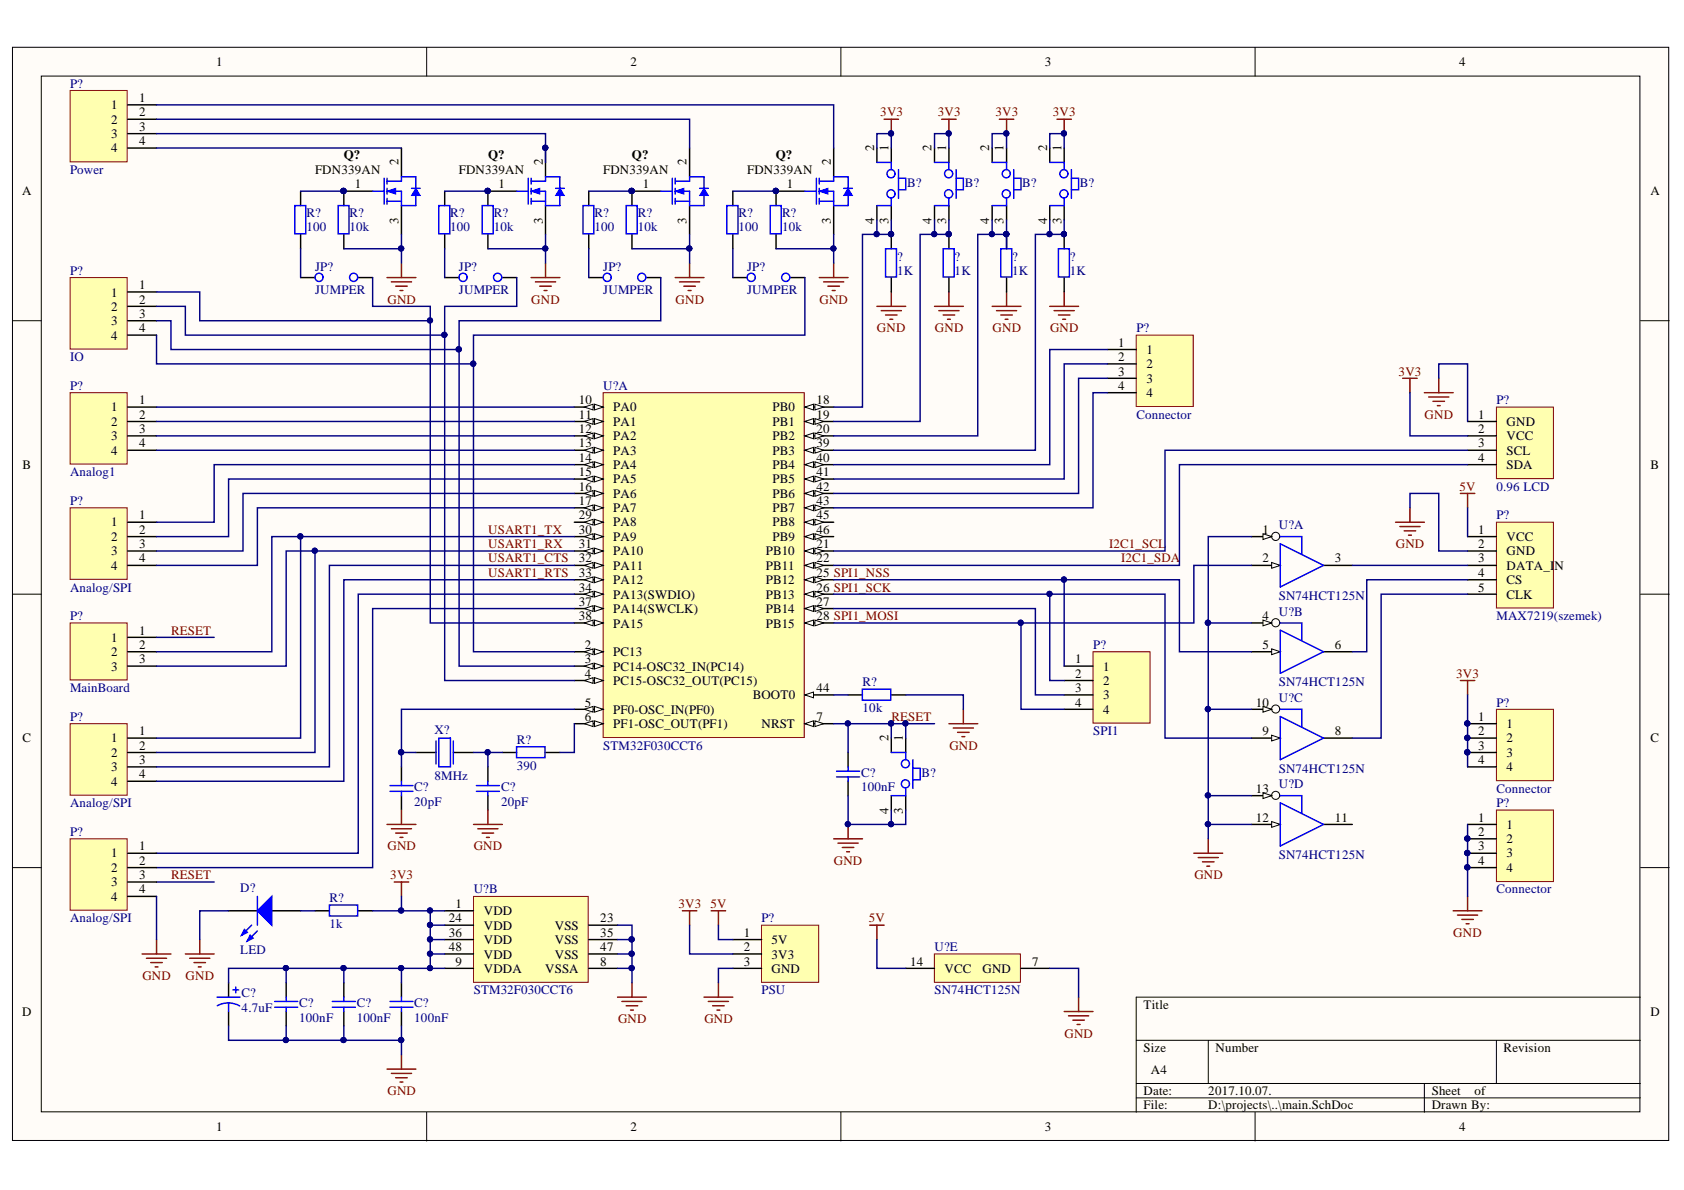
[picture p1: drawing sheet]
<svg xmlns="http://www.w3.org/2000/svg" width="297mm" height="210mm" viewBox="0 0 297 210" stroke-linecap="round" stroke-linejoin="round" font-family="sans-serif">
<defs><g id="words">
<g font-size="2.3">
<text x="38.1" y="11.7">1</text>
<text x="111.2" y="11.7">2</text>
<text x="184.3" y="11.7">3</text>
<text x="257.4" y="11.7">4</text>
<text x="24.5" y="18">1</text>
<text x="19.6" y="19.3">1</text>
<text x="19.6" y="21.8">2</text>
<text x="24.5" y="20.5">2</text>
<text x="24.5" y="23.1">3</text>
<text x="19.6" y="24.3">3</text>
<text x="19.6" y="26.9">4</text>
<text x="24.5" y="25.6">4</text>
<text x="60.6" y="28.1">Q?</text>
<text x="70.3" y="29.1" transform="rotate(-90 70.3 29.1)">2</text>
<text x="86.1" y="28.1">Q?</text>
<text x="95.7" y="29.1" transform="rotate(-90 95.7 29.1)">2</text>
<text x="111.5" y="28.1">Q?</text>
<text x="121.1" y="29.1" transform="rotate(-90 121.1 29.1)">2</text>
<text x="136.8" y="28.1">Q?</text>
<text x="146.6" y="29.1" transform="rotate(-90 146.6 29.1)">2</text>
<text x="154.2" y="26.6" transform="rotate(-90 154.2 26.6)">2</text>
<text x="156.7" y="26.6" transform="rotate(-90 156.7 26.6)">1</text>
<text x="164.3" y="26.6" transform="rotate(-90 164.3 26.6)">2</text>
<text x="166.9" y="26.6" transform="rotate(-90 166.9 26.6)">1</text>
<text x="174.5" y="26.6" transform="rotate(-90 174.5 26.6)">2</text>
<text x="177" y="26.6" transform="rotate(-90 177 26.6)">1</text>
<text x="184.7" y="26.6" transform="rotate(-90 184.7 26.6)">2</text>
<text x="187.3" y="26.6" transform="rotate(-90 187.3 26.6)">1</text>
<text x="3.9" y="34.5">A</text>
<text x="55.6" y="30.7">FDN339AN</text>
<text x="62.6" y="33.2">1</text>
<text x="80.9" y="30.7">FDN339AN</text>
<text x="88" y="33.2">1</text>
<text x="106.4" y="30.7">FDN339AN</text>
<text x="113.4" y="33.2">1</text>
<text x="131.8" y="30.7">FDN339AN</text>
<text x="138.8" y="33.2">1</text>
<text x="291.1" y="34.5">A</text>
<text x="70.3" y="39.5" transform="rotate(-90 70.3 39.5)">3</text>
<text x="95.7" y="39.5" transform="rotate(-90 95.7 39.5)">3</text>
<text x="121.1" y="39.5" transform="rotate(-90 121.1 39.5)">3</text>
<text x="146.6" y="39.5" transform="rotate(-90 146.6 39.5)">3</text>
<text x="154.2" y="39.5" transform="rotate(-90 154.2 39.5)">4</text>
<text x="156.7" y="39.5" transform="rotate(-90 156.7 39.5)">3</text>
<text x="164.3" y="39.5" transform="rotate(-90 164.3 39.5)">4</text>
<text x="166.9" y="39.5" transform="rotate(-90 166.9 39.5)">3</text>
<text x="174.5" y="39.5" transform="rotate(-90 174.5 39.5)">4</text>
<text x="177" y="39.5" transform="rotate(-90 177 39.5)">3</text>
<text x="184.7" y="39.5" transform="rotate(-90 184.7 39.5)">4</text>
<text x="187.3" y="39.5" transform="rotate(-90 187.3 39.5)">3</text>
<text x="19.6" y="52.3">1</text>
<text x="24.5" y="51">1</text>
<text x="24.5" y="53.6">2</text>
<text x="19.6" y="54.8">2</text>
<text x="19.6" y="57.4">3</text>
<text x="19.6" y="59.9">4</text>
<text x="24.5" y="56.1">3</text>
<text x="24.5" y="58.6">4</text>
<text x="197.2" y="61.2">1</text>
<text x="197.2" y="63.7">2</text>
<text x="202.2" y="62.4">1</text>
<text x="202.2" y="65">2</text>
<text x="24.5" y="71.3">1</text>
<text x="102.1" y="71.3">10</text>
<text x="144" y="71.3">18</text>
<text x="197.2" y="66.2">3</text>
<text x="197.2" y="68.8">4</text>
<text x="202.2" y="67.5">3</text>
<text x="202.2" y="70">4</text>
<text x="19.6" y="72.6">1</text>
<text x="19.6" y="75.1">2</text>
<text x="19.6" y="77.6">3</text>
<text x="24.5" y="73.8">2</text>
<text x="24.5" y="76.4">3</text>
<text x="102.1" y="73.8">11</text>
<text x="102.1" y="76.4">12</text>
<text x="108.2" y="72.6">PA0</text>
<text x="108.2" y="75.1">PA1</text>
<text x="108.2" y="77.6">PA2</text>
<text x="136.3" y="72.6">PB0</text>
<text x="136.3" y="75.1">PB1</text>
<text x="136.3" y="77.6">PB2</text>
<text x="144" y="73.8">19</text>
<text x="144" y="76.4">20</text>
<text x="260.7" y="73.8">1</text>
<text x="260.7" y="76.4">2</text>
<text x="265.7" y="75.1">GND</text>
<text x="265.7" y="77.6">VCC</text>
<text x="4" y="82.7">B</text>
<text x="19.6" y="80.2">4</text>
<text x="24.5" y="78.9">4</text>
<text x="102.1" y="78.9">13</text>
<text x="102.1" y="81.5">14</text>
<text x="102.1" y="84">15</text>
<text x="108.2" y="80.2">PA3</text>
<text x="108.2" y="82.7">PA4</text>
<text x="136.3" y="80.2">PB3</text>
<text x="136.3" y="82.7">PB4</text>
<text x="144" y="78.9">39</text>
<text x="144" y="81.5">40</text>
<text x="144" y="84">41</text>
<text x="260.7" y="78.9">3</text>
<text x="260.7" y="81.5">4</text>
<text x="265.7" y="80.2">SCL</text>
<text x="265.7" y="82.7">SDA</text>
<text x="291.1" y="82.7">B</text>
<text x="102.1" y="86.5">16</text>
<text x="102.1" y="89.1">17</text>
<text x="108.2" y="85.3">PA5</text>
<text x="108.2" y="87.8">PA6</text>
<text x="136.3" y="85.3">PB5</text>
<text x="136.3" y="87.8">PB6</text>
<text x="144" y="86.5">42</text>
<text x="144" y="89.1">43</text>
<text x="19.6" y="92.9">1</text>
<text x="19.6" y="95.4">2</text>
<text x="24.5" y="91.6">1</text>
<text x="24.5" y="94.1">2</text>
<text x="102.1" y="91.6">29</text>
<text x="102.1" y="94.1">30</text>
<text x="108.2" y="90.3">PA7</text>
<text x="108.2" y="92.9">PA8</text>
<text x="108.2" y="95.4">PA9</text>
<text x="136.3" y="90.3">PB7</text>
<text x="136.3" y="92.9">PB8</text>
<text x="136.3" y="95.4">PB9</text>
<text x="144" y="91.6">45</text>
<text x="144" y="94.1">46</text>
<text x="222.7" y="94.1">1</text>
<text x="260.7" y="94.1">1</text>
<text x="265.7" y="95.4">VCC</text>
<text x="19.6" y="97.9">3</text>
<text x="19.6" y="100.5">4</text>
<text x="24.5" y="96.7">3</text>
<text x="24.5" y="99.2">4</text>
<text x="102.1" y="96.7">31</text>
<text x="102.1" y="99.2">32</text>
<text x="102.1" y="101.7">33</text>
<text x="108.2" y="97.9">PA10</text>
<text x="108.2" y="100.5">PA11</text>
<text x="135.1" y="97.9">PB10</text>
<text x="135.1" y="100.5">PB11</text>
<text x="144" y="96.7">21</text>
<text x="144" y="99.2">22</text>
<text x="144" y="101.7">25 SPI1_NSS</text>
<text x="222.7" y="99.2">2</text>
<text x="235.5" y="99.2">3</text>
<text x="260.7" y="96.7">2</text>
<text x="260.7" y="99.2">3</text>
<text x="260.7" y="101.7">4</text>
<text x="265.7" y="97.9">GND</text>
<text x="265.7" y="100.5">DATA_IN</text>
<text x="102.1" y="104.4">34</text>
<text x="102.1" y="106.9">37</text>
<text x="108.2" y="103">PA12</text>
<text x="108.2" y="105.6">PA13(SWDIO)</text>
<text x="135.1" y="103">PB12</text>
<text x="135.1" y="105.6">PB13</text>
<text x="144" y="104.4">26 SPI1_SCK</text>
<text x="144" y="106.9">27</text>
<text x="260.7" y="104.4">5</text>
<text x="265.7" y="103">CS</text>
<text x="265.7" y="105.6">CLK</text>
<text x="19.6" y="113.2">1</text>
<text x="24.5" y="112">1</text>
<text x="102.1" y="109.4">38</text>
<text x="108.2" y="108.2">PA14(SWCLK)</text>
<text x="108.2" y="110.7">PA15</text>
<text x="135.1" y="108.2">PB14</text>
<text x="135.1" y="110.7">PB15</text>
<text x="144" y="109.4">28 SPI1_MOSI</text>
<text x="222.7" y="109.4">4</text>
<text x="19.6" y="115.8">2</text>
<text x="19.6" y="118.3">3</text>
<text x="24.5" y="114.5">2</text>
<text x="24.5" y="117">3</text>
<text x="103.2" y="114.5">2</text>
<text x="103.2" y="117">3</text>
<text x="103.2" y="119.6">4</text>
<text x="108.2" y="115.8">PC13</text>
<text x="108.2" y="118.3">PC14-OSC32_IN(PC14)</text>
<text x="189.6" y="117">1</text>
<text x="189.6" y="119.6">2</text>
<text x="194.6" y="118.3">1</text>
<text x="222.7" y="114.5">5</text>
<text x="235.5" y="114.5">6</text>
<text x="103.2" y="124.6">5</text>
<text x="108.2" y="120.8">PC15-OSC32_OUT(PC15)</text>
<text x="108.2" y="125.9">PF0-OSC_IN(PF0)</text>
<text x="132.8" y="123.4">BOOT0</text>
<text x="144" y="122.1">44</text>
<text x="189.6" y="122.1">3</text>
<text x="189.6" y="124.6">4</text>
<text x="194.6" y="120.8">2</text>
<text x="194.6" y="123.4">3</text>
<text x="194.6" y="125.9">4</text>
<text x="221.5" y="124.6">10</text>
<text x="4" y="131">C</text>
<text x="19.6" y="131">1</text>
<text x="24.5" y="129.7">1</text>
<text x="103.2" y="127.2">6</text>
<text x="108.2" y="128.4">PF1-OSC_OUT(PF1)</text>
<text x="134.3" y="128.4">NRST</text>
<text x="144" y="127.2">7</text>
<text x="156.7" y="130.7" transform="rotate(-90 156.7 130.7)">2</text>
<text x="159.3" y="130.7" transform="rotate(-90 159.3 130.7)">1</text>
<text x="222.7" y="129.7">9</text>
<text x="235.5" y="129.7">8</text>
<text x="260.7" y="127.2">1</text>
<text x="260.7" y="129.7">2</text>
<text x="265.7" y="128.4">1</text>
<text x="265.7" y="131">2</text>
<text x="291.1" y="131">C</text>
<text x="19.6" y="133.5">2</text>
<text x="19.6" y="136">3</text>
<text x="24.5" y="132.2">2</text>
<text x="24.5" y="134.8">3</text>
<text x="24.5" y="137.3">4</text>
<text x="260.7" y="132.2">3</text>
<text x="260.7" y="134.8">4</text>
<text x="265.7" y="133.5">3</text>
<text x="265.7" y="136">4</text>
<text x="19.6" y="138.6">4</text>
<text x="156.7" y="143.6" transform="rotate(-90 156.7 143.6)">4</text>
<text x="159.3" y="143.6" transform="rotate(-90 159.3 143.6)">3</text>
<text x="221.5" y="139.8">13</text>
<text x="24.5" y="150">1</text>
<text x="221.5" y="144.9">12</text>
<text x="235.5" y="144.9">11</text>
<text x="260.7" y="144.9">1</text>
<text x="260.7" y="147.4">2</text>
<text x="260.7" y="150">3</text>
<text x="265.7" y="146.2">1</text>
<text x="265.7" y="148.7">2</text>
<text x="19.6" y="151.2">1</text>
<text x="19.6" y="153.8">2</text>
<text x="24.5" y="152.5">2</text>
<text x="24.5" y="155">3</text>
<text x="260.7" y="152.5">4</text>
<text x="265.7" y="151.2">3</text>
<text x="265.7" y="153.8">4</text>
<text x="19.6" y="156.3">3</text>
<text x="19.6" y="158.9">4</text>
<text x="24.5" y="157.6">4</text>
<text x="80.3" y="160.1">1</text>
<text x="85.3" y="161.4">VDD</text>
<text x="79.2" y="162.7">24</text>
<text x="79.2" y="165.3">36</text>
<text x="79.2" y="167.8">48</text>
<text x="85.3" y="164">VDD</text>
<text x="85.3" y="166.5">VDD</text>
<text x="97.9" y="164">VSS</text>
<text x="97.9" y="166.5">VSS</text>
<text x="105.9" y="162.7">23</text>
<text x="105.9" y="165.3">35</text>
<text x="105.9" y="167.8">47</text>
<text x="131.2" y="165.3">1</text>
<text x="131.2" y="167.8">2</text>
<text x="136.1" y="166.5">5V</text>
<text x="80.3" y="170.3">9</text>
<text x="85.3" y="169.1">VDD</text>
<text x="85.3" y="171.6">VDDA</text>
<text x="96.2" y="171.6">VSSA</text>
<text x="97.9" y="169.1">VSS</text>
<text x="105.9" y="170.3">8</text>
<text x="131.2" y="170.3">3</text>
<text x="136.1" y="169.1">3V3</text>
<text x="136.1" y="171.6">GND</text>
<text x="160.5" y="170.3">14</text>
<text x="166.6" y="171.6">VCC</text>
<text x="173.3" y="171.6">GND</text>
<text x="182.1" y="170.3">7</text>
<text x="3.9" y="179.2">D</text>
<text x="201.7" y="177.9">Title</text>
<text x="291.1" y="179.2">D</text>
<text x="201.7" y="185.6">Size</text>
<text x="214.4" y="185.6">Number</text>
<text x="265.2" y="185.6">Revision</text>
<text x="203" y="189.4">A4</text>
<text x="201.7" y="193.2">Date:</text>
<text x="201.7" y="195.7">File:</text>
<text x="213.1" y="193.2">2017.10.07.</text>
<text x="213.1" y="195.7">D:\projects\..\main.SchDoc</text>
<text x="252.5" y="193.2">Sheet</text>
<text x="252.5" y="195.7">Drawn By:</text>
<text x="260.1" y="193.2">of</text>
<text x="38.1" y="199.5">1</text>
<text x="111.2" y="199.5">2</text>
<text x="184.3" y="199.5">3</text>
<text x="257.4" y="199.5">4</text>
</g>
<g font-size="2.3" fill="#000080">
<text x="12.3" y="15.5">P?</text>
<text x="12.3" y="30.7">Power</text>
<text x="160" y="32.9">B?</text>
<text x="170.2" y="32.9">B?</text>
<text x="180.3" y="32.9">B?</text>
<text x="190.5" y="32.9">B?</text>
<text x="54" y="40.8">100</text>
<text x="54" y="38.3">R?</text>
<text x="61.7" y="40.8">10k</text>
<text x="61.7" y="38.3">R?</text>
<text x="79.4" y="40.8">100</text>
<text x="79.4" y="38.3">R?</text>
<text x="87.1" y="40.8">10k</text>
<text x="87.1" y="38.3">R?</text>
<text x="104.9" y="40.8">100</text>
<text x="104.9" y="38.3">R?</text>
<text x="112.5" y="40.8">10k</text>
<text x="112.5" y="38.3">R?</text>
<text x="130.2" y="40.8">100</text>
<text x="130.2" y="38.3">R?</text>
<text x="137.9" y="40.8">10k</text>
<text x="137.9" y="38.3">R?</text>
<text x="55.6" y="47.7">JP?</text>
<text x="80.9" y="47.7">JP?</text>
<text x="106.4" y="47.7">JP?</text>
<text x="131.8" y="47.7">JP?</text>
<text x="158.2" y="46">?</text>
<text x="168.4" y="46">?</text>
<text x="178.5" y="46">?</text>
<text x="188.7" y="46">?</text>
<text x="12.3" y="48.5">P?</text>
<text x="55.6" y="51.8">JUMPER</text>
<text x="80.9" y="51.8">JUMPER</text>
<text x="106.4" y="51.8">JUMPER</text>
<text x="131.8" y="51.8">JUMPER</text>
<text x="158.2" y="48.5">1K</text>
<text x="168.4" y="48.5">1K</text>
<text x="178.5" y="48.5">1K</text>
<text x="188.7" y="48.5">1K</text>
<text x="200.4" y="58.6">P?</text>
<text x="12.3" y="63.7">IO</text>
<text x="12.3" y="68.8">P?</text>
<text x="106.4" y="68.8">U?A</text>
<text x="264" y="71.3">P?</text>
<text x="200.4" y="73.8">Connector</text>
<text x="12.3" y="84">Analog1</text>
<text x="12.3" y="89.1">P?</text>
<text x="264" y="86.5">0.96 LCD</text>
<text x="225.6" y="93.4">U?A</text>
<text x="264" y="91.6">P?</text>
<text x="12.3" y="104.4">Analog/SPI</text>
<text x="225.6" y="105.9">SN74HCT125N</text>
<text x="12.3" y="109.4">P?</text>
<text x="225.6" y="108.7">U?B</text>
<text x="264" y="109.4">MAX7219(szemek)</text>
<text x="192.8" y="114.5">P?</text>
<text x="12.3" y="122.1">MainBoard</text>
<text x="152.2" y="125.6">10k</text>
<text x="152.2" y="121.1">R?</text>
<text x="225.6" y="121.1">SN74HCT125N</text>
<text x="225.6" y="123.9">U?C</text>
<text x="264" y="124.6">P?</text>
<text x="12.3" y="127.2">P?</text>
<text x="76.6" y="129.4">X?</text>
<text x="91.2" y="131.2">R?</text>
<text x="192.8" y="129.7">SPI1</text>
<text x="76.6" y="137.6">8MHz</text>
<text x="91.2" y="135.8">390</text>
<text x="106.4" y="132.2">STM32F030CCT6</text>
<text x="151.9" y="137.1">C?</text>
<text x="162.6" y="137.1">B?</text>
<text x="225.6" y="136.3">SN74HCT125N</text>
<text x="12.3" y="142.4">Analog/SPI</text>
<text x="73.1" y="142.1">20pF</text>
<text x="73.1" y="139.6">C?</text>
<text x="88.4" y="142.1">20pF</text>
<text x="88.4" y="139.6">C?</text>
<text x="151.9" y="139.6">100nF</text>
<text x="225.6" y="139.1">U?D</text>
<text x="264" y="139.8">Connector</text>
<text x="264" y="142.4">P?</text>
<text x="12.3" y="147.4">P?</text>
<text x="225.6" y="151.5">SN74HCT125N</text>
<text x="42.4" y="157.3">D?</text>
<text x="58.1" y="159.1">R?</text>
<text x="83.6" y="157.6">U?B</text>
<text x="264" y="157.6">Connector</text>
<text x="12.3" y="162.7">Analog/SPI</text>
<text x="58.1" y="163.8">1k</text>
<text x="134.3" y="162.7">P?</text>
<text x="164.8" y="167.8">U?E</text>
<text x="42.4" y="168.3">LED</text>
<text x="42.6" y="178.5">4.7uF</text>
<text x="42.6" y="175.9">C?</text>
<text x="52.8" y="177.7">C?</text>
<text x="62.9" y="177.7">C?</text>
<text x="73.1" y="177.7">C?</text>
<text x="83.6" y="175.4">STM32F030CCT6</text>
<text x="134.3" y="175.4">PSU</text>
<text x="164.8" y="175.4">SN74HCT125N</text>
<text x="52.8" y="180.2">100nF</text>
<text x="62.9" y="180.2">100nF</text>
<text x="73.1" y="180.2">100nF</text>
</g>
<g font-size="2.3" fill="#800000">
<text x="155.3" y="20.5">3V3</text>
<text x="165.4" y="20.5">3V3</text>
<text x="175.6" y="20.5">3V3</text>
<text x="185.7" y="20.5">3V3</text>
<text x="68.3" y="53.6">GND</text>
<text x="93.7" y="53.6">GND</text>
<text x="119.2" y="53.6">GND</text>
<text x="144.5" y="53.6">GND</text>
<text x="154.7" y="58.6">GND</text>
<text x="164.9" y="58.6">GND</text>
<text x="175.1" y="58.6">GND</text>
<text x="185.2" y="58.6">GND</text>
<text x="246.7" y="66.2">3V3</text>
<text x="251.3" y="73.8">GND</text>
<text x="257.4" y="86.5">5V</text>
<text x="86.1" y="94.1">USART1_TX</text>
<text x="86.1" y="96.7">USART1_RX</text>
<text x="86.1" y="99.2">USART1_CTS</text>
<text x="86.1" y="101.7">USART1_RTS</text>
<text x="195.6" y="96.7">I2C1_SCL</text>
<text x="197.7" y="99.2">I2C1_SDA</text>
<text x="246.2" y="96.7">GND</text>
<text x="30.2" y="112">RESET</text>
<text x="256.9" y="119.6">3V3</text>
<text x="157.2" y="127.2">RESET</text>
<text x="167.5" y="132.2">GND</text>
<text x="68.3" y="150">GND</text>
<text x="83.6" y="150">GND</text>
<text x="30.2" y="155">RESET</text>
<text x="68.8" y="155">3V3</text>
<text x="147.1" y="152.5">GND</text>
<text x="210.7" y="155">GND</text>
<text x="119.7" y="160.1">3V3</text>
<text x="125.3" y="160.1">5V</text>
<text x="153.3" y="162.7">5V</text>
<text x="256.3" y="165.3">GND</text>
<text x="25.1" y="172.9">GND</text>
<text x="32.7" y="172.9">GND</text>
<text x="109" y="180.5">GND</text>
<text x="124.2" y="180.5">GND</text>
<text x="187.8" y="183">GND</text>
<text x="68.3" y="193.2">GND</text>
</g>
</g></defs>
<g fill="#fffcf8" stroke="#000" stroke-width=".18">
<path d="M2.2 8.3h292.1v192.9h-292.1z"/>
<path d="M7.3 13.4h282v182.7h-282z"/>
</g>
<g fill="none" stroke="#000" stroke-width=".18">
<path d="M75.3 8.3v5.1M148.3 8.3v5.1M221.4 8.3v5.1M2.2 56.6h5.1M289.4 56.6h5M2.2 104.8h5.1M289.4 104.8h5M2.2 153h5.1M289.4 153h5M289.4 175.9h-89v20.3M75.3 196.2v5.1M148.3 196.2v5.1"/>
<path d="M200.4 183.5h89M200.4 191.1h89M200.4 193.7h89M213.1 183.5v7.6M221.4 196.2v5.1M251.2 191.1v5.1M263.9 183.5v7.6"/>
</g>
<path d="M106.4 69.3h35.5v60.8h-35.5z" fill="#ffffb0" stroke="#800000" stroke-width=".18"/>
<path d="M101.3 71.8h5.1" fill="none" stroke="#000" stroke-width=".25"/>
<path d="M104.9 71.3l1.5 .5-1.5 .5z" fill="#fffcf8"/>
<path d="M104.9 71.3l1.5 .5-1.5 .5z" fill="none" stroke="#000" stroke-width=".18"/>
<path d="M103.1 71.8l1.5-.5v1z" fill="#fffcf8"/>
<path d="M103.1 71.8l1.5-.5v1z" fill="none" stroke="#000" stroke-width=".18"/>
<path d="M101.3 74.3h5.1" fill="none" stroke="#000" stroke-width=".25"/>
<path d="M104.9 73.8l1.5 .5-1.5 .6z" fill="#fffcf8"/>
<path d="M104.9 73.8l1.5 .5-1.5 .6z" fill="none" stroke="#000" stroke-width=".18"/>
<path d="M103.1 74.3l1.5-.5v1.1z" fill="#fffcf8"/>
<path d="M103.1 74.3l1.5-.5v1.1z" fill="none" stroke="#000" stroke-width=".18"/>
<path d="M101.3 76.9h5.1" fill="none" stroke="#000" stroke-width=".25"/>
<path d="M104.9 76.4l1.5 .5-1.5 .5z" fill="#fffcf8"/>
<path d="M104.9 76.4l1.5 .5-1.5 .5z" fill="none" stroke="#000" stroke-width=".18"/>
<path d="M103.1 76.9l1.5-.5v1z" fill="#fffcf8"/>
<path d="M103.1 76.9l1.5-.5v1z" fill="none" stroke="#000" stroke-width=".18"/>
<path d="M101.3 79.4h5.1" fill="none" stroke="#000" stroke-width=".25"/>
<path d="M104.9 78.9l1.5 .5-1.5 .5z" fill="#fffcf8"/>
<path d="M104.9 78.9l1.5 .5-1.5 .5z" fill="none" stroke="#000" stroke-width=".18"/>
<path d="M103.1 79.4l1.5-.5v1z" fill="#fffcf8"/>
<path d="M103.1 79.4l1.5-.5v1z" fill="none" stroke="#000" stroke-width=".18"/>
<path d="M101.3 82h5.1" fill="none" stroke="#000" stroke-width=".25"/>
<path d="M104.9 81.5l1.5 .5-1.5 .5z" fill="#fffcf8"/>
<path d="M104.9 81.5l1.5 .5-1.5 .5z" fill="none" stroke="#000" stroke-width=".18"/>
<path d="M103.1 82l1.5-.5v1z" fill="#fffcf8"/>
<path d="M103.1 82l1.5-.5v1z" fill="none" stroke="#000" stroke-width=".18"/>
<path d="M101.3 84.5h5.1" fill="none" stroke="#000" stroke-width=".25"/>
<path d="M104.9 84l1.5 .5-1.5 .5z" fill="#fffcf8"/>
<path d="M104.9 84l1.5 .5-1.5 .5z" fill="none" stroke="#000" stroke-width=".18"/>
<path d="M103.1 84.5l1.5-.5v1z" fill="#fffcf8"/>
<path d="M103.1 84.5l1.5-.5v1z" fill="none" stroke="#000" stroke-width=".18"/>
<path d="M101.3 87h5.1" fill="none" stroke="#000" stroke-width=".25"/>
<path d="M104.9 86.5l1.5 .5-1.5 .5z" fill="#fffcf8"/>
<path d="M104.9 86.5l1.5 .5-1.5 .5z" fill="none" stroke="#000" stroke-width=".18"/>
<path d="M103.1 87l1.5-.5v1z" fill="#fffcf8"/>
<path d="M103.1 87l1.5-.5v1z" fill="none" stroke="#000" stroke-width=".18"/>
<path d="M101.3 89.6h5.1" fill="none" stroke="#000" stroke-width=".25"/>
<path d="M104.9 89.1l1.5 .5-1.5 .5z" fill="#fffcf8"/>
<path d="M104.9 89.1l1.5 .5-1.5 .5z" fill="none" stroke="#000" stroke-width=".18"/>
<path d="M103.1 89.6l1.5-.5v1z" fill="#fffcf8"/>
<path d="M103.1 89.6l1.5-.5v1z" fill="none" stroke="#000" stroke-width=".18"/>
<path d="M142 71.8h5.1" fill="none" stroke="#000" stroke-width=".25"/>
<path d="M142 71.8l1.5-.5v1z" fill="#fffcf8"/>
<path d="M142 71.8l1.5-.5v1z" fill="none" stroke="#000" stroke-width=".18"/>
<path d="M143.7 71.3l1.6 .5-1.6 .5z" fill="#fffcf8"/>
<path d="M143.7 71.3l1.6 .5-1.6 .5z" fill="none" stroke="#000" stroke-width=".18"/>
<path d="M142 74.3h5.1" fill="none" stroke="#000" stroke-width=".25"/>
<path d="M142 74.3l1.5-.5v1.1z" fill="#fffcf8"/>
<path d="M142 74.3l1.5-.5v1.1z" fill="none" stroke="#000" stroke-width=".18"/>
<path d="M143.7 73.8l1.6 .5-1.6 .6z" fill="#fffcf8"/>
<path d="M143.7 73.8l1.6 .5-1.6 .6z" fill="none" stroke="#000" stroke-width=".18"/>
<path d="M101.3 115h5.1" fill="none" stroke="#000" stroke-width=".25"/>
<path d="M104.9 114.5l1.5 .5-1.5 .5z" fill="#fffcf8"/>
<path d="M104.9 114.5l1.5 .5-1.5 .5z" fill="none" stroke="#000" stroke-width=".18"/>
<path d="M103.1 115l1.5-.5v1z" fill="#fffcf8"/>
<path d="M103.1 115l1.5-.5v1z" fill="none" stroke="#000" stroke-width=".18"/>
<path d="M142 76.9h5.1" fill="none" stroke="#000" stroke-width=".25"/>
<path d="M142 76.9l1.5-.5v1z" fill="#fffcf8"/>
<path d="M142 76.9l1.5-.5v1z" fill="none" stroke="#000" stroke-width=".18"/>
<path d="M143.7 76.4l1.6 .5-1.6 .5z" fill="#fffcf8"/>
<path d="M143.7 76.4l1.6 .5-1.6 .5z" fill="none" stroke="#000" stroke-width=".18"/>
<path d="M142 97.2h5.1" fill="none" stroke="#000" stroke-width=".25"/>
<path d="M142 97.2l1.5-.5v1z" fill="#fffcf8"/>
<path d="M142 97.2l1.5-.5v1z" fill="none" stroke="#000" stroke-width=".18"/>
<path d="M143.7 96.7l1.6 .5-1.6 .5z" fill="#fffcf8"/>
<path d="M143.7 96.7l1.6 .5-1.6 .5z" fill="none" stroke="#000" stroke-width=".18"/>
<path d="M142 99.7h5.1" fill="none" stroke="#000" stroke-width=".25"/>
<path d="M142 99.7l1.5-.5v1z" fill="#fffcf8"/>
<path d="M142 99.7l1.5-.5v1z" fill="none" stroke="#000" stroke-width=".18"/>
<path d="M143.7 99.2l1.6 .5-1.6 .5z" fill="#fffcf8"/>
<path d="M143.7 99.2l1.6 .5-1.6 .5z" fill="none" stroke="#000" stroke-width=".18"/>
<path d="M142 102.3h5.1" fill="none" stroke="#000" stroke-width=".25"/>
<path d="M142 102.3l1.5-.5v1z" fill="#fffcf8"/>
<path d="M142 102.3l1.5-.5v1z" fill="none" stroke="#000" stroke-width=".18"/>
<path d="M143.7 101.8l1.6 .5-1.6 .5z" fill="#fffcf8"/>
<path d="M143.7 101.8l1.6 .5-1.6 .5z" fill="none" stroke="#000" stroke-width=".18"/>
<path d="M142 104.8h5.1" fill="none" stroke="#000" stroke-width=".25"/>
<path d="M142 104.8l1.5-.5v1z" fill="#fffcf8"/>
<path d="M142 104.8l1.5-.5v1z" fill="none" stroke="#000" stroke-width=".18"/>
<path d="M143.7 104.3l1.6 .5-1.6 .5z" fill="#fffcf8"/>
<path d="M143.7 104.3l1.6 .5-1.6 .5z" fill="none" stroke="#000" stroke-width=".18"/>
<path d="M142 107.3h5.1" fill="none" stroke="#000" stroke-width=".25"/>
<path d="M142 107.3l1.5-.5v1.1z" fill="#fffcf8"/>
<path d="M142 107.3l1.5-.5v1.1z" fill="none" stroke="#000" stroke-width=".18"/>
<path d="M143.7 106.8l1.6 .5-1.6 .6z" fill="#fffcf8"/>
<path d="M143.7 106.8l1.6 .5-1.6 .6z" fill="none" stroke="#000" stroke-width=".18"/>
<path d="M142 109.9h5.1" fill="none" stroke="#000" stroke-width=".25"/>
<path d="M142 109.9l1.5-.5v1z" fill="#fffcf8"/>
<path d="M142 109.9l1.5-.5v1z" fill="none" stroke="#000" stroke-width=".18"/>
<path d="M143.7 109.4l1.6 .5-1.6 .5z" fill="#fffcf8"/>
<path d="M143.7 109.4l1.6 .5-1.6 .5z" fill="none" stroke="#000" stroke-width=".18"/>
<path d="M101.3 92.1h5.1" fill="none" stroke="#000" stroke-width=".25"/>
<path d="M104.9 91.6l1.5 .5-1.5 .5z" fill="#fffcf8"/>
<path d="M104.9 91.6l1.5 .5-1.5 .5z" fill="none" stroke="#000" stroke-width=".18"/>
<path d="M103.1 92.1l1.5-.5v1z" fill="#fffcf8"/>
<path d="M103.1 92.1l1.5-.5v1z" fill="none" stroke="#000" stroke-width=".18"/>
<path d="M101.3 117.5h5.1" fill="none" stroke="#000" stroke-width=".25"/>
<path d="M104.9 117l1.5 .5-1.5 .5z" fill="#fffcf8"/>
<path d="M104.9 117l1.5 .5-1.5 .5z" fill="none" stroke="#000" stroke-width=".18"/>
<path d="M103.1 117.5l1.5-.5v1z" fill="#fffcf8"/>
<path d="M103.1 117.5l1.5-.5v1z" fill="none" stroke="#000" stroke-width=".18"/>
<path d="M101.3 94.7h5.1" fill="none" stroke="#000" stroke-width=".25"/>
<path d="M104.9 94.1l1.5 .6-1.5 .5z" fill="#fffcf8"/>
<path d="M104.9 94.1l1.5 .6-1.5 .5z" fill="none" stroke="#000" stroke-width=".18"/>
<path d="M103.1 94.7l1.5-.6v1.1z" fill="#fffcf8"/>
<path d="M103.1 94.7l1.5-.6v1.1z" fill="none" stroke="#000" stroke-width=".18"/>
<path d="M101.3 97.2h5.1" fill="none" stroke="#000" stroke-width=".25"/>
<path d="M104.9 96.7l1.5 .5-1.5 .5z" fill="#fffcf8"/>
<path d="M104.9 96.7l1.5 .5-1.5 .5z" fill="none" stroke="#000" stroke-width=".18"/>
<path d="M103.1 97.2l1.5-.5v1z" fill="#fffcf8"/>
<path d="M103.1 97.2l1.5-.5v1z" fill="none" stroke="#000" stroke-width=".18"/>
<path d="M101.3 99.7h5.1" fill="none" stroke="#000" stroke-width=".25"/>
<path d="M104.9 99.2l1.5 .5-1.5 .5z" fill="#fffcf8"/>
<path d="M104.9 99.2l1.5 .5-1.5 .5z" fill="none" stroke="#000" stroke-width=".18"/>
<path d="M103.1 99.7l1.5-.5v1z" fill="#fffcf8"/>
<path d="M103.1 99.7l1.5-.5v1z" fill="none" stroke="#000" stroke-width=".18"/>
<path d="M101.3 102.3h5.1" fill="none" stroke="#000" stroke-width=".25"/>
<path d="M104.9 101.8l1.5 .5-1.5 .5z" fill="#fffcf8"/>
<path d="M104.9 101.8l1.5 .5-1.5 .5z" fill="none" stroke="#000" stroke-width=".18"/>
<path d="M103.1 102.3l1.5-.5v1z" fill="#fffcf8"/>
<path d="M103.1 102.3l1.5-.5v1z" fill="none" stroke="#000" stroke-width=".18"/>
<path d="M101.3 104.8h5.1" fill="none" stroke="#000" stroke-width=".25"/>
<path d="M104.9 104.3l1.5 .5-1.5 .5z" fill="#fffcf8"/>
<path d="M104.9 104.3l1.5 .5-1.5 .5z" fill="none" stroke="#000" stroke-width=".18"/>
<path d="M103.1 104.8l1.5-.5v1z" fill="#fffcf8"/>
<path d="M103.1 104.8l1.5-.5v1z" fill="none" stroke="#000" stroke-width=".18"/>
<path d="M101.3 107.3h5.1" fill="none" stroke="#000" stroke-width=".25"/>
<path d="M104.9 106.8l1.5 .5-1.5 .6z" fill="#fffcf8"/>
<path d="M104.9 106.8l1.5 .5-1.5 .6z" fill="none" stroke="#000" stroke-width=".18"/>
<path d="M103.1 107.3l1.5-.5v1.1z" fill="#fffcf8"/>
<path d="M103.1 107.3l1.5-.5v1.1z" fill="none" stroke="#000" stroke-width=".18"/>
<path d="M101.3 109.9h5.1" fill="none" stroke="#000" stroke-width=".25"/>
<path d="M104.9 109.4l1.5 .5-1.5 .5z" fill="#fffcf8"/>
<path d="M104.9 109.4l1.5 .5-1.5 .5z" fill="none" stroke="#000" stroke-width=".18"/>
<path d="M103.1 109.9l1.5-.5v1z" fill="#fffcf8"/>
<path d="M103.1 109.9l1.5-.5v1z" fill="none" stroke="#000" stroke-width=".18"/>
<path d="M142 79.4h5.1" fill="none" stroke="#000" stroke-width=".25"/>
<path d="M142 79.4l1.5-.5v1z" fill="#fffcf8"/>
<path d="M142 79.4l1.5-.5v1z" fill="none" stroke="#000" stroke-width=".18"/>
<path d="M143.7 78.9l1.6 .5-1.6 .5z" fill="#fffcf8"/>
<path d="M143.7 78.9l1.6 .5-1.6 .5z" fill="none" stroke="#000" stroke-width=".18"/>
<path d="M101.3 120h5.1" fill="none" stroke="#000" stroke-width=".25"/>
<path d="M104.9 119.5l1.5 .5-1.5 .5z" fill="#fffcf8"/>
<path d="M104.9 119.5l1.5 .5-1.5 .5z" fill="none" stroke="#000" stroke-width=".18"/>
<path d="M103.1 120l1.5-.5v1z" fill="#fffcf8"/>
<path d="M103.1 120l1.5-.5v1z" fill="none" stroke="#000" stroke-width=".18"/>
<path d="M142 82h5.1" fill="none" stroke="#000" stroke-width=".25"/>
<path d="M142 82l1.5-.5v1z" fill="#fffcf8"/>
<path d="M142 82l1.5-.5v1z" fill="none" stroke="#000" stroke-width=".18"/>
<path d="M143.7 81.5l1.6 .5-1.6 .5z" fill="#fffcf8"/>
<path d="M143.7 81.5l1.6 .5-1.6 .5z" fill="none" stroke="#000" stroke-width=".18"/>
<path d="M142 84.5h5.1" fill="none" stroke="#000" stroke-width=".25"/>
<path d="M142 84.5l1.5-.5v1z" fill="#fffcf8"/>
<path d="M142 84.5l1.5-.5v1z" fill="none" stroke="#000" stroke-width=".18"/>
<path d="M143.7 84l1.6 .5-1.6 .5z" fill="#fffcf8"/>
<path d="M143.7 84l1.6 .5-1.6 .5z" fill="none" stroke="#000" stroke-width=".18"/>
<path d="M142 87h5.1" fill="none" stroke="#000" stroke-width=".25"/>
<path d="M142 87l1.5-.5v1z" fill="#fffcf8"/>
<path d="M142 87l1.5-.5v1z" fill="none" stroke="#000" stroke-width=".18"/>
<path d="M143.7 86.5l1.6 .5-1.6 .5z" fill="#fffcf8"/>
<path d="M143.7 86.5l1.6 .5-1.6 .5z" fill="none" stroke="#000" stroke-width=".18"/>
<path d="M142 89.6h5.1" fill="none" stroke="#000" stroke-width=".25"/>
<path d="M142 89.6l1.5-.5v1z" fill="#fffcf8"/>
<path d="M142 89.6l1.5-.5v1z" fill="none" stroke="#000" stroke-width=".18"/>
<path d="M143.7 89.1l1.6 .5-1.6 .5z" fill="#fffcf8"/>
<path d="M143.7 89.1l1.6 .5-1.6 .5z" fill="none" stroke="#000" stroke-width=".18"/>
<path d="M142 122.6h5.1" fill="none" stroke="#000" stroke-width=".25"/>
<path d="M142 122.6l1.5-.5v1z" fill="#fffcf8"/>
<path d="M142 122.6l1.5-.5v1z" fill="none" stroke="#000" stroke-width=".18"/>
<path d="M142 92.1h5.1" fill="none" stroke="#000" stroke-width=".25"/>
<path d="M142 92.1l1.5-.5v1z" fill="#fffcf8"/>
<path d="M142 92.1l1.5-.5v1z" fill="none" stroke="#000" stroke-width=".18"/>
<path d="M143.7 91.6l1.6 .5-1.6 .5z" fill="#fffcf8"/>
<path d="M143.7 91.6l1.6 .5-1.6 .5z" fill="none" stroke="#000" stroke-width=".18"/>
<path d="M142 94.7h5.1" fill="none" stroke="#000" stroke-width=".25"/>
<path d="M142 94.7l1.5-.6v1.1z" fill="#fffcf8"/>
<path d="M142 94.7l1.5-.6v1.1z" fill="none" stroke="#000" stroke-width=".18"/>
<path d="M143.7 94.1l1.6 .6-1.6 .5z" fill="#fffcf8"/>
<path d="M143.7 94.1l1.6 .6-1.6 .5z" fill="none" stroke="#000" stroke-width=".18"/>
<path d="M101.3 125.1h5.1" fill="none" stroke="#000" stroke-width=".25"/>
<path d="M104.9 124.6l1.5 .5-1.5 .5z" fill="#fffcf8"/>
<path d="M104.9 124.6l1.5 .5-1.5 .5z" fill="none" stroke="#000" stroke-width=".18"/>
<path d="M103.1 125.1l1.5-.5v1z" fill="#fffcf8"/>
<path d="M103.1 125.1l1.5-.5v1z" fill="none" stroke="#000" stroke-width=".18"/>
<path d="M101.3 127.7h5.1" fill="none" stroke="#000" stroke-width=".25"/>
<path d="M104.9 127.1l1.5 .6-1.5 .5z" fill="#fffcf8"/>
<path d="M104.9 127.1l1.5 .6-1.5 .5z" fill="none" stroke="#000" stroke-width=".18"/>
<path d="M103.1 127.7l1.5-.6v1.1z" fill="#fffcf8"/>
<path d="M103.1 127.7l1.5-.6v1.1z" fill="none" stroke="#000" stroke-width=".18"/>
<path d="M142 127.7h5.1" fill="none" stroke="#000" stroke-width=".25"/>
<path d="M142 127.7l1.5-.6v1.1z" fill="#fffcf8"/>
<path d="M142 127.7l1.5-.6v1.1z" fill="none" stroke="#000" stroke-width=".18"/>
<path d="M143.7 127.1l1.6 .6-1.6 .5z" fill="#fffcf8"/>
<path d="M143.7 127.1l1.6 .6-1.6 .5z" fill="none" stroke="#000" stroke-width=".18"/>
<path d="M83.5 158.1h20.2v15.2h-20.2z" fill="#ffffb0" stroke="#800000" stroke-width=".18"/>
<g fill="none" stroke="#000" stroke-width=".25">
<path d="M70.8 135.3v2.5M73.4 132.7h3.5M80 132.7h3.5M86.1 135.3v2.5M88.6 132.7h2.5M96.2 132.7h2.6M149.6 132.7v2.6M149.6 137.8v2.5M157.2 130.2v2.5M159.8 130.2v2.5M70.8 140.3v2.6M86.1 140.3v2.6"/>
<path d="M157.2 140.3v2.6M159.8 140.3v2.6M40.3 173.3v2.6M40.3 178.4v2.6M50.5 173.3v2.6M50.5 178.4v2.6M60.6 173.3v2.6M60.6 178.4v2.6M70.8 173.3v2.6M70.8 178.4v2.6M78.4 160.7h5.1M78.4 163.2h5.1"/>
<path d="M78.4 165.7h5.1M78.4 168.3h5.1M78.4 170.8h5.1M103.8 163.2h5.1M103.8 165.7h5.1M103.8 168.3h5.1M103.8 170.8h5.1"/>
</g>
<g fill="none" stroke="#00f" stroke-width=".25">
<path d="M68.8 138.6h4M68.8 139.6h4M70.8 137.8v.8M70.8 139.6v.7M76.9 130.7v4.1M77.4 130.2h2.1v5.1h-2.1zM80 130.7v4.1M84 138.6h4.1M84 139.6h4.1M86.1 137.8v.8M86.1 139.6v.7M91.1 131.7h5v1.9h-5z"/>
<path d="M147.6 136h4M147.6 137h4M149.6 135.3v.7M149.6 137v.8M157.2 132.7h2.6v1.3M159.8 139.1v1.2h-2.6M161 135.5h1.3v2.1h-1.3M161 134v5.1M38.3 175.9h4.1M40.3 176.9l1.2 .2 .8 .3M40.3 176.9l-.8 .1-1.2 .4M40.3 176.9v1.5"/>
<path d="M41.1 174.6h1M41.6 174.1v1M48.4 176.6h4.1M48.4 177.7h4.1M50.5 175.9v.7M50.5 177.7v.7M58.6 176.6h4.1M58.6 177.7h4.1M60.6 175.9v.7M60.6 177.7v.7M68.8 176.6h4M68.8 177.7h4"/>
<path d="M70.8 175.9v.7M70.8 177.7v.7"/>
<circle cx="159.7" cy="138.3" r=".71"/>
<circle cx="159.7" cy="134.7" r=".71"/>
</g>
<g fill="none" stroke="#800000" stroke-width=".25">
<path d="M68.3 145.4h5.1M69 146.2h3.6M69.5 155.6h2.6M69.8 146.9h2M70.6 147.7h.5M70.8 142.9v2.5M70.8 155.6v2.5M83.5 145.4h5.1M84.3 146.2h3.5M85 146.9h2.1M85.8 147.7h.5M86.1 142.9v2.5"/>
<path d="M147.1 148h5M147.8 148.7h3.6M148.6 149.5h2M149.3 150.2h.5M149.6 145.4v2.6M108.9 175.9h5.1M109.7 176.6h3.6M110.5 177.4h2M111.2 178.2h.5M111.5 173.3v2.6M68.3 188.6h5.1M69 189.3h3.6"/>
<path d="M69.8 190.1h2M70.6 190.9h.5M70.8 186v2.6"/>
</g>
<circle cx="149.5" cy="145.4" r=".46" fill="#000080" stroke="#000080" stroke-width=".18"/>
<path d="M263.9 71.8h10.1v12.6h-10.1z" fill="#ffffb0" stroke="#800000" stroke-width=".18"/>
<path d="M258.9 74.3h5M258.9 76.9h5M258.9 79.4h5M258.9 82h5M149.6 122.6h2.5M157.2 122.6h2.6M40.3 160.7h5.1M47.9 160.7h5.1M55.6 160.7h2.5M63.2 160.7h2.5" fill="none" stroke="#000" stroke-width=".25"/>
<path d="M152.1 121.6h5v1.9h-5zM58.1 159.6h5v2h-5z" fill="none" stroke="#00f" stroke-width=".25"/>
<path d="M247.4 66.7h2.6M248.7 66.7v2.6M167.4 127.7h5.1M168.1 128.4h3.6M168.9 129.2h2M169.7 129.9h.5M169.9 125.1v2.6" fill="none" stroke="#800000" stroke-width=".25"/>
<path d="M45.4 160.7l2.5-2.6v5.1z" fill="#00f"/>
<path d="M44.4 163.2l-1.8 1.8M45.4 160.7l2.5-2.6v5.1zM45.4 164.2l-1.8 1.8" fill="none" stroke="#00f" stroke-width=".25"/>
<path d="M43.1 164l.5 .5-1 .5z" fill="#00f"/>
<path d="M43.1 164l.5 .5-1 .5z" fill="none" stroke="#00f" stroke-width=".25"/>
<path d="M44.1 165l.5 .5-1 .5z" fill="#00f"/>
<path d="M45.4 158.1v5.1M44.1 165l.5 .5-1 .5z" fill="none" stroke="#00f" stroke-width=".25"/>
<path d="M32.7 168.3h5.1M33.5 169h3.5M34.2 169.8h2.1M35 170.6h.5M35.2 165.7v2.6" fill="none" stroke="#800000" stroke-width=".25"/>
<circle cx="157.2" cy="127.6" r=".46" fill="#000080" stroke="#000080" stroke-width=".18"/>
<path d="M134.3 163.2h10.1v10.1h-10.1z" fill="#ffffb0" stroke="#800000" stroke-width=".18"/>
<path d="M129.3 165.7h5M129.3 168.3h5M129.3 170.8h5" fill="none" stroke="#000" stroke-width=".25"/>
<path d="M120.4 160.7h2.5M121.6 160.7v2.5M124.2 175.9h5.1M124.9 176.6h3.6M125.7 177.4h2M126.5 178.2h.5M126.7 173.3v2.6" fill="none" stroke="#800000" stroke-width=".25"/>
<path d="M263.9 92.1h10.1v15.1h-10.1z" fill="#ffffb0" stroke="#800000" stroke-width=".18"/>
<path d="M220.7 94.7h5.1M258.9 94.7h5M258.9 97.2h5M258.9 99.7h5M258.9 102.3h5M258.9 104.8h5" fill="none" stroke="#000" stroke-width=".25"/>
<path d="M251.2 69.3h5.1M252 70h3.6M252.8 70.8h2M253.5 71.6h.5M253.8 66.7v2.6M246.2 92.1h5M246.9 92.9h3.6M247.7 93.6h2M248.4 94.4h.6M248.7 89.6v2.5M125.4 160.7h2.6M126.7 160.7v2.5" fill="none" stroke="#800000" stroke-width=".25"/>
<circle cx="225" cy="94.6" r=".72" fill="#fffcf8" stroke="#000" stroke-width=".18"/>
<path d="M222.8 94.1l1.5 .6-1.5 .5z" fill="#fffcf8"/>
<path d="M222.8 94.1l1.5 .6-1.5 .5z" fill="none" stroke="#000" stroke-width=".18"/>
<path d="M220.7 99.7h5.1" fill="none" stroke="#000" stroke-width=".25"/>
<path d="M224.3 99.2l1.5 .5-1.5 .5z" fill="#fffcf8"/>
<path d="M224.3 99.2l1.5 .5-1.5 .5z" fill="none" stroke="#000" stroke-width=".18"/>
<path d="M233.5 99.7h5M220.7 109.9h5.1" fill="none" stroke="#000" stroke-width=".25"/>
<path d="M225.8 94.7h3.8v3M225.8 95.9l7.7 3.8-7.7 3.8z" fill="none" stroke="#00f" stroke-width=".25"/>
<circle cx="225" cy="109.8" r=".72" fill="#fffcf8" stroke="#000" stroke-width=".18"/>
<path d="M222.8 109.4l1.5 .5-1.5 .5z" fill="#fffcf8"/>
<path d="M222.8 109.4l1.5 .5-1.5 .5z" fill="none" stroke="#000" stroke-width=".18"/>
<path d="M220.7 115h5.1" fill="none" stroke="#000" stroke-width=".25"/>
<path d="M224.3 114.5l1.5 .5-1.5 .5z" fill="#fffcf8"/>
<path d="M224.3 114.5l1.5 .5-1.5 .5z" fill="none" stroke="#000" stroke-width=".18"/>
<path d="M233.5 115h5M220.7 125.1h5.1" fill="none" stroke="#000" stroke-width=".25"/>
<path d="M225.8 109.9h3.8v3M225.8 111.2l7.7 3.8-7.7 3.8z" fill="none" stroke="#00f" stroke-width=".25"/>
<circle cx="225" cy="125.1" r=".71" fill="#fffcf8" stroke="#000" stroke-width=".18"/>
<path d="M222.8 124.6l1.5 .5-1.5 .5z" fill="#fffcf8"/>
<path d="M222.8 124.6l1.5 .5-1.5 .5z" fill="none" stroke="#000" stroke-width=".18"/>
<path d="M220.7 130.2h5.1M233.5 130.2h5" fill="none" stroke="#000" stroke-width=".25"/>
<path d="M224.3 129.7l1.5 .5-1.5 .5z" fill="#fffcf8"/>
<path d="M224.3 129.7l1.5 .5-1.5 .5z" fill="none" stroke="#000" stroke-width=".18"/>
<path d="M225.8 125.1h3.8v3.1M225.8 126.4l7.7 3.8-7.7 3.8z" fill="none" stroke="#00f" stroke-width=".25"/>
<path d="M220.7 145.4h5.1M233.5 145.4h5" fill="none" stroke="#000" stroke-width=".25"/>
<path d="M224.3 144.9l1.5 .5-1.5 .5z" fill="#fffcf8"/>
<path d="M224.3 144.9l1.5 .5-1.5 .5z" fill="none" stroke="#000" stroke-width=".18"/>
<path d="M220.7 140.3h5.1" fill="none" stroke="#000" stroke-width=".25"/>
<circle cx="225" cy="140.3" r=".71" fill="#fffcf8" stroke="#000" stroke-width=".18"/>
<path d="M222.8 139.8l1.5 .5-1.5 .6z" fill="#fffcf8"/>
<path d="M222.8 139.8l1.5 .5-1.5 .6z" fill="none" stroke="#000" stroke-width=".18"/>
<path d="M225.8 140.3h3.8v3.1M225.8 141.6l7.7 3.8-7.7 3.8z" fill="none" stroke="#00f" stroke-width=".25"/>
<path d="M164.8 168.3h15.2v5h-15.2z" fill="#ffffb0" stroke="#800000" stroke-width=".18"/>
<g fill="none" stroke="#000" stroke-width=".25">
<path d="M154.7 26.1v2.6M154.7 36.3v2.5M157.2 26.1v2.6M157.2 36.3v2.5M164.8 26.1v2.6M164.8 36.3v2.5M167.4 26.1v2.6M167.4 36.3v2.5M175 26.1v2.6M175 36.3v2.5M177.5 26.1v2.6M177.5 36.3v2.5"/>
<path d="M185.2 26.1v2.6M185.2 36.3v2.5M187.7 26.1v2.6M187.7 36.3v2.5M157.2 41.3v2.6M157.2 49v2.5M167.4 41.3v2.6M167.4 49v2.5M177.5 41.3v2.6M177.5 49v2.5M187.7 41.3v2.6M187.7 49v2.5"/>
<path d="M159.8 170.8h5M180.1 170.8h5.1"/>
</g>
<g fill="none" stroke="#800000" stroke-width=".25">
<path d="M155.9 21h2.6M157.2 21v2.6M166.1 21h2.6M167.4 21v2.6M176.3 21h2.5M177.5 21v2.6M186.4 21h2.6M187.7 21v2.6M154.7 54h5.1M155.4 54.8h3.6M156.2 55.6h2M157 56.3h.5"/>
<path d="M157.2 51.5v2.5M164.8 54h5.1M165.6 54.8h3.6M166.4 55.6h2M167.1 56.3h.5M167.4 51.5v2.5M175 54h5.1M175.8 54.8h3.5M176.5 55.6h2.1M177.3 56.3h.5M177.5 51.5v2.5M185.2 54h5.1"/>
<path d="M185.9 54.8h3.6M186.7 55.6h2M187.5 56.3h.5M187.7 51.5v2.5M257.6 87h2.5M258.9 87v2.6M210.6 150.5h5.1M211.3 151.3h3.6M212.1 152h2M212.9 152.8h.5M213.1 148v2.5M153.4 163.2h2.5"/>
<path d="M154.7 163.2v2.5M187.7 178.4h5.1M188.5 179.2h3.5M189.2 179.9h2.1M190.3 175.9v2.5M190 180.7h.5"/>
</g>
<g fill="none" stroke="#00f" stroke-width=".25">
<path d="M154.7 28.7h2.5v1.2M157.2 35v1.3h-2.5M158.5 31.4h1.3v2.1h-1.3M158.5 29.9v5.1M164.8 28.7h2.6v1.2M167.4 35v1.3h-2.6M168.7 31.4h1.2v2.1h-1.2M168.7 29.9v5.1M175 28.7h2.5v1.2M177.5 35v1.3h-2.5M178.8 31.4h1.3v2.1h-1.3M178.8 29.9v5.1"/>
<path d="M185.2 28.7h2.5v1.2M187.7 35v1.3h-2.5M189 31.4h1.3v2.1h-1.3M189 29.9v5.1M156.2 43.9h1.9v5h-1.9zM166.4 43.9h1.9v5h-1.9zM176.5 43.9h2v5h-2zM186.7 43.9h1.9v5h-1.9z"/>
<circle cx="157.2" cy="30.6" r=".72"/>
<circle cx="157.2" cy="34.2" r=".72"/>
<circle cx="167.3" cy="30.6" r=".72"/>
<circle cx="167.3" cy="34.2" r=".72"/>
<circle cx="177.5" cy="30.6" r=".72"/>
<circle cx="177.5" cy="34.2" r=".72"/>
<circle cx="187.7" cy="30.6" r=".72"/>
<circle cx="187.7" cy="34.2" r=".72"/>
</g>
<g fill="#000080" stroke="#000080" stroke-width=".18">
<circle cx="157.2" cy="41.3" r=".46"/>
<circle cx="157.2" cy="23.5" r=".46"/>
<circle cx="167.3" cy="41.3" r=".46"/>
<circle cx="167.3" cy="23.5" r=".46"/>
<circle cx="177.5" cy="41.3" r=".46"/>
<circle cx="177.5" cy="23.5" r=".46"/>
<circle cx="187.7" cy="41.3" r=".46"/>
<circle cx="187.7" cy="23.5" r=".46"/>
</g>
<path d="M12.4 89.6h10v12.6h-10z" fill="#ffffb0" stroke="#800000" stroke-width=".18"/>
<path d="M22.5 92.1h5.1M22.5 94.7h5.1M22.5 97.2h5.1M22.5 99.7h5.1" fill="none" stroke="#000" stroke-width=".25"/>
<path d="M12.4 69.3h10v12.6h-10z" fill="#ffffb0" stroke="#800000" stroke-width=".18"/>
<path d="M60.6 33.7h5.1M70.8 26.1v5.1M70.8 36.3v5M22.5 71.8h5.1M22.5 74.3h5.1M22.5 76.9h5.1M22.5 79.4h5.1" fill="none" stroke="#000" stroke-width=".25"/>
<circle cx="60.6" cy="33.7" r=".46" fill="#000080" stroke="#000080" stroke-width=".18"/>
<path d="M65.7 33.7h2.1M67.8 31.4v4.6M68.3 32h2.5M68.3 33.7h2.5v2.6M68.3 35.5h2.5M68.3 31.4v1.1M68.3 33.2v1M68.3 35v1" fill="none" stroke="#00f" stroke-width=".25"/>
<path d="M68.3 33.7l1.5-.5v1z" fill="#00f"/>
<path d="M68.3 33.7l1.5-.5v1z" fill="none" stroke="#00f" stroke-width=".18"/>
<path d="M70.8 32v-.8h2.6v2M73.4 34.5v1.8h-2.6" fill="none" stroke="#00f" stroke-width=".25"/>
<path d="M73.4 33.2l.7 1.3h-1.5z" fill="#00f"/>
<path d="M73.4 33.2l.7 1.3h-1.5z" fill="none" stroke="#00f" stroke-width=".18"/>
<path d="M59.6 36.3h2v4.9h-2zM72.6 33.2h1.5" fill="none" stroke="#00f" stroke-width=".25"/>
<circle cx="60.6" cy="33.7" r=".46" fill="#000080" stroke="#000080" stroke-width=".18"/>
<path d="M60.6 33.7v2.6M60.6 41.3v2.6" fill="none" stroke="#000" stroke-width=".25"/>
<path d="M68.3 49h5.1M69 49.7h3.6M69.8 50.5h2M70.6 51.2h.5M70.8 46.4v2.6" fill="none" stroke="#800000" stroke-width=".25"/>
<path d="M12.4 109.9h10v10h-10z" fill="#ffffb0" stroke="#800000" stroke-width=".18"/>
<path d="M22.5 112.4h5.1M22.5 115h5.1M22.5 117.5h5.1" fill="none" stroke="#000" stroke-width=".25"/>
<path d="M12.4 127.7h10v12.6h-10z" fill="#ffffb0" stroke="#800000" stroke-width=".18"/>
<path d="M22.5 130.2h5.1M22.5 132.7h5.1M22.5 135.3h5.1M22.5 137.8h5.1" fill="none" stroke="#000" stroke-width=".25"/>
<path d="M263.9 125.1h10.1v12.6h-10.1z" fill="#ffffb0" stroke="#800000" stroke-width=".18"/>
<path d="M258.9 127.7h5M258.9 130.2h5M258.9 132.7h5M258.9 135.3h5" fill="none" stroke="#000" stroke-width=".25"/>
<g fill="#000080" stroke="#000080" stroke-width=".18">
<circle cx="258.8" cy="127.6" r=".46"/>
<circle cx="258.8" cy="130.1" r=".46"/>
<circle cx="258.8" cy="132.7" r=".46"/>
</g>
<path d="M263.9 142.9h10.1v12.6h-10.1z" fill="#ffffb0" stroke="#800000" stroke-width=".18"/>
<path d="M258.9 145.4h5M258.9 148h5M258.9 150.5h5M258.9 153h5" fill="none" stroke="#000" stroke-width=".25"/>
<g fill="#000080" stroke="#000080" stroke-width=".18">
<circle cx="258.8" cy="147.9" r=".46"/>
<circle cx="258.8" cy="150.5" r=".46"/>
<circle cx="258.8" cy="153" r=".46"/>
</g>
<path d="M257.6 120h2.5M258.9 120v2.6M258.9 158.1v2.6M256.3 160.7h5.1M257.1 161.4h3.5M257.8 162.2h2.1M258.6 162.9h.5" fill="none" stroke="#800000" stroke-width=".25"/>
<path d="M192.8 115h10.1v12.6h-10.1z" fill="#ffffb0" stroke="#800000" stroke-width=".18"/>
<path d="M187.7 117.5h5.1M187.7 120h5.1M187.7 122.6h5.1M187.7 125.1h5.1" fill="none" stroke="#000" stroke-width=".25"/>
<path d="M12.4 16h10v12.5h-10z" fill="#ffffb0" stroke="#800000" stroke-width=".18"/>
<path d="M22.5 18.5h5.1M22.5 21h5.1M22.5 23.6h5.1M22.5 26.1h5.1M53 33.7v2.6M86.1 33.7h5M96.2 26.1v5.1M96.2 36.3v5M53 41.3v2.6" fill="none" stroke="#000" stroke-width=".25"/>
<path d="M52 36.3h1.9v4.9h-1.9zM91.1 33.7h2.1M93.2 31.4v4.6M93.7 32h2.5M93.7 33.7h2.5v2.6M93.7 35.5h2.5M93.7 31.4v1.1M93.7 33.2v1M93.7 35v1" fill="none" stroke="#00f" stroke-width=".25"/>
<g fill="#000080" stroke="#000080" stroke-width=".18">
<circle cx="96.2" cy="26.1" r=".46"/>
<circle cx="86" cy="33.7" r=".46"/>
</g>
<path d="M93.7 33.7l1.5-.5v1z" fill="#00f"/>
<path d="M93.7 33.7l1.5-.5v1z" fill="none" stroke="#00f" stroke-width=".18"/>
<path d="M96.2 32v-.8h2.6v2M98.8 34.5v1.8h-2.6" fill="none" stroke="#00f" stroke-width=".25"/>
<path d="M98.8 33.2l.7 1.3h-1.5z" fill="#00f"/>
<path d="M98.8 33.2l.7 1.3h-1.5z" fill="none" stroke="#00f" stroke-width=".18"/>
<path d="M77.4 36.3h2v4.9h-2zM85 36.3h2v4.9h-2zM98 33.2h1.5M116.6 33.7h2M118.6 31.4v4.6M119.1 32h2.5M119.1 33.7h2.5v2.6M119.1 35.5h2.5M119.1 31.4v1.1M119.1 33.2v1M119.1 35v1" fill="none" stroke="#00f" stroke-width=".25"/>
<g fill="#000080" stroke="#000080" stroke-width=".18">
<circle cx="96.2" cy="26.1" r=".46"/>
<circle cx="86" cy="33.7" r=".46"/>
<circle cx="111.4" cy="33.7" r=".46"/>
</g>
<path d="M78.4 33.7v2.6M86.1 33.7v2.6M111.5 33.7h5.1M121.6 26.1v5.1M121.6 36.3v5M78.4 41.3v2.6M86.1 41.3v2.6" fill="none" stroke="#000" stroke-width=".25"/>
<path d="M93.7 49h5.1M94.4 49.7h3.6M95.2 50.5h2M96 51.2h.5M96.2 46.4v2.6" fill="none" stroke="#800000" stroke-width=".25"/>
<path d="M119.1 33.7l1.5-.5v1z" fill="#00f"/>
<path d="M119.1 33.7l1.5-.5v1z" fill="none" stroke="#00f" stroke-width=".18"/>
<path d="M121.6 32v-.8h2.6v2M124.2 34.5v1.8h-2.6" fill="none" stroke="#00f" stroke-width=".25"/>
<path d="M124.2 33.2l.7 1.3h-1.5z" fill="#00f"/>
<path d="M124.2 33.2l.7 1.3h-1.5z" fill="none" stroke="#00f" stroke-width=".18"/>
<path d="M102.8 36.3h2v4.9h-2zM110.5 36.3h1.9v4.9h-1.9zM123.4 33.2h1.5M142 33.7h2M144 31.4v4.6M144.5 32h2.6M144.5 33.7h2.6v2.6M144.5 35.5h2.6M144.5 31.4v1.1M144.5 33.2v1M144.5 35v1" fill="none" stroke="#00f" stroke-width=".25"/>
<g fill="#000080" stroke="#000080" stroke-width=".18">
<circle cx="111.4" cy="33.7" r=".46"/>
<circle cx="136.8" cy="33.7" r=".46"/>
</g>
<path d="M103.8 33.7v2.6M111.5 33.7v2.6M136.9 33.7h5.1M147.1 26.1v5.1M147.1 36.3v5M103.8 41.3v2.6M111.5 41.3v2.6" fill="none" stroke="#000" stroke-width=".25"/>
<path d="M119.1 49h5.1M119.9 49.7h3.5M120.6 50.5h2.1M121.4 51.2h.5M121.6 46.4v2.6" fill="none" stroke="#800000" stroke-width=".25"/>
<path d="M144.5 33.7l1.5-.5v1z" fill="#00f"/>
<path d="M144.5 33.7l1.5-.5v1z" fill="none" stroke="#00f" stroke-width=".18"/>
<path d="M147.1 32v-.8h2.5v2M149.6 34.5v1.8h-2.5" fill="none" stroke="#00f" stroke-width=".25"/>
<path d="M149.6 33.2l.8 1.3h-1.6z" fill="#00f"/>
<path d="M149.6 33.2l.8 1.3h-1.6z" fill="none" stroke="#00f" stroke-width=".18"/>
<g fill="none" stroke="#00f" stroke-width=".25">
<path d="M128.2 36.3h2v4.9h-2zM135.9 36.3h1.9v4.9h-1.9zM148.8 33.2h1.6"/>
<circle cx="56.3" cy="48.9" r=".72"/>
<circle cx="62.4" cy="48.9" r=".72"/>
<circle cx="81.7" cy="48.9" r=".72"/>
<circle cx="87.8" cy="48.9" r=".72"/>
<circle cx="107.1" cy="48.9" r=".72"/>
<circle cx="113.2" cy="48.9" r=".72"/>
<circle cx="132.5" cy="48.9" r=".72"/>
<circle cx="138.6" cy="48.9" r=".72"/>
</g>
<circle cx="136.8" cy="33.7" r=".46" fill="#000080" stroke="#000080" stroke-width=".18"/>
<path d="M129.3 33.7v2.6M136.9 33.7v2.6M53 49h2.6M63.2 49h2.5M78.4 49h2.6M88.6 49h2.5M103.8 49h2.6M114 49h2.6M129.3 41.3v2.6M129.3 49h2.5M136.9 41.3v2.6M139.4 49h2.6" fill="none" stroke="#000" stroke-width=".25"/>
<path d="M144.5 49h5.1M145.3 49.7h3.5M146 50.5h2.1M146.8 51.2h.5M147.1 46.4v2.6" fill="none" stroke="#800000" stroke-width=".25"/>
<path d="M12.4 49h10v12.6h-10z" fill="#ffffb0" stroke="#800000" stroke-width=".18"/>
<path d="M22.5 51.5h5.1M22.5 54h5.1M22.5 56.6h5.1M22.5 59.1h5.1" fill="none" stroke="#000" stroke-width=".25"/>
<path d="M200.4 59.1h10.1v12.6h-10.1z" fill="#ffffb0" stroke="#800000" stroke-width=".18"/>
<path d="M195.3 61.7h5.1M195.3 64.2h5.1M195.3 66.7h5.1M195.3 69.3h5.1" fill="none" stroke="#000" stroke-width=".25"/>
<g fill="none" stroke="#000080" stroke-width=".25">
<path d="M27.6 18.5h119.5v7.6M27.6 23.6h68.6v5.1M27.6 21h94v5.1M27.6 26.1h43.2M53 33.7h7.6M78.4 33.7h7.7M103.8 33.7h7.7M129.3 33.7h7.6M154.7 38.8v2.5h2.5v-2.5M154.7 26.1v-2.5h2.5v2.5M164.8 38.8v2.5h2.6v-2.5M164.8 26.1v-2.5h2.6v2.5"/>
<path d="M175 26.1v-2.5h2.5v2.5M175 38.8v2.5M177.5 38.8v5.1M185.2 38.8v2.5h2.5v-2.5M185.2 26.1v-2.5h2.5v2.5M27.6 59.1v5.1h55.9M27.6 56.6h2.6v5.1h50.8M27.6 54h5.1v5.1h45.7M27.6 51.5h7.6v5.1h40.7M53 43.9v5.1M65.7 49v5h10.2v55.9h25.4M70.8 41.3v2.6h-10.2"/>
<path d="M70.8 43.9v2.5M78.4 43.9v5.1M91.1 49v5h-12.7v66h22.9M96.2 41.3v2.6h-10.1M96.2 43.9v2.5M103.8 43.9v5.1M116.6 49v7.6h-35.6v60.9h20.3M121.6 41.3v2.6h-10.1M121.6 43.9v2.5M129.3 43.9v5.1M142 49v10.1h-58.5v55.9h17.8M147.1 41.3v2.6h-10.2"/>
<path d="M147.1 43.9v2.5M154.7 41.3h-2.6v30.5h-5M164.8 41.3h-2.5v33h-15.2M177.5 41.3h-5v35.6h-25.4M185.2 41.3h-2.6v38.1h-35.5M27.6 71.8h73.7M27.6 74.3h73.7M27.6 76.9h73.7M27.6 79.4h73.7M195.3 61.7h-10.1v20.3h-38.1M195.3 64.2h-7.6v20.3h-40.6M195.3 69.3h-2.5v20.3h-45.7"/>
<path d="M195.3 66.7h-5v20.3h-43.2M248.7 69.3v7.6h10.2M253.8 66.7v-2.5h5.1v10.1M258.9 79.4h-53.4v17.8h-58.4M53 94.7v35.5h-25.4M55.6 97.2v35.5h-28M101.3 94.7h-53.4v20.3h-20.3M101.3 82h-63.5v10.1h-10.2M101.3 84.5h-61v10.2h-12.7M101.3 87h-58.4v10.2h-15.3M101.3 89.6h-55.9v10.1h-17.8M101.3 99.7h-43.2v35.6h-30.5"/>
<path d="M101.3 97.2h-50.8v20.3h-22.9M220.7 99.7h-10.1v10.2h-63.5M220.7 94.7h-7.6v15.2M238.5 99.7h20.4M248.7 89.6v-2.6h5.1v10.2h5.1M258.9 82h-50.9v17.7h-60.9M258.9 89.6v5.1M27.6 112.4h10.2M101.3 104.8h-38.1v45.7h-35.6M101.3 107.3h-35.6v45.7h-38.1M101.3 102.3h-40.7v35.5h-33M147.1 102.3h60.9v12.7h12.7"/>
<path d="M147.1 104.8h58.4v25.4h15.2M147.1 107.3h35.5v15.3h5.1M180.1 109.9v15.2h7.6M185.2 104.8v15.2h2.5M187.7 102.3v15.2M220.7 109.9h-7.6v15.2M258.9 102.3h-17.8v12.7h-2.6M258.9 104.8h-15.3v25.4h-5.1M73.4 132.7h-2.6v2.6M83.5 132.7h5.1M86.1 132.7v2.6M101.3 127.7v5h-2.5"/>
<path d="M101.3 125.1h-30.5v7.6M147.1 127.7h10.1v2.5M147.1 122.6h2.5M149.6 127.7v5M157.2 127.7h2.6v2.5M159.8 122.6h10.1v2.5M159.8 127.7h5M220.7 125.1h-7.6v22.9M258.9 122.6v12.7M27.6 155.6h10.2M70.8 158.1v2.6h5.1M149.6 140.3v5.1h7.6"/>
<path d="M157.2 142.9v2.5h2.6v-2.5M213.1 145.4h7.6M213.1 140.3h7.6M258.9 145.4v12.7M40.3 160.7h-5.1v5M50.5 170.8v2.5M53 160.7h2.6M60.6 170.8v2.5M65.7 160.7h5.1M70.8 170.8v2.5M78.4 170.8h-38.1v2.5M78.4 168.3h-2.5v2.5"/>
<path d="M78.4 165.7h-2.5v2.6M78.4 163.2h-2.5v2.5M78.4 160.7h-2.5v2.5M108.9 170.8h2.6v2.5M108.9 168.3h2.6v2.5M108.9 165.7h2.6v2.6M108.9 163.2h2.6v2.5M121.6 163.2v5.1h7.7M126.7 163.2v2.5h2.6M129.3 170.8h-2.6v2.5M154.7 165.7v5.1h5.1M185.2 170.8h5.1v5.1"/>
<path d="M40.3 181v2.5h30.5v2.5M50.5 181v2.5M60.6 181v2.5M70.8 181v2.5"/>
</g>
<g fill="#000080" stroke="#000080" stroke-width=".18">
<circle cx="86" cy="132.7" r=".46"/>
<circle cx="70.7" cy="132.7" r=".47"/>
<circle cx="75.8" cy="170.8" r=".46"/>
<circle cx="70.8" cy="170.8" r=".46"/>
<circle cx="60.6" cy="170.8" r=".46"/>
<circle cx="50.4" cy="170.8" r=".46"/>
<circle cx="75.8" cy="168.2" r=".46"/>
<circle cx="75.8" cy="165.7" r=".46"/>
<circle cx="75.8" cy="163.1" r=".46"/>
<circle cx="75.8" cy="160.6" r=".46"/>
<circle cx="70.8" cy="183.4" r=".46"/>
<circle cx="50.4" cy="183.4" r=".46"/>
<circle cx="60.6" cy="183.4" r=".46"/>
<circle cx="111.4" cy="170.8" r=".46"/>
<circle cx="111.4" cy="168.2" r=".46"/>
<circle cx="111.4" cy="165.7" r=".47"/>
<circle cx="70.8" cy="160.6" r=".46"/>
<circle cx="149.5" cy="127.6" r=".46"/>
<circle cx="157.2" cy="127.6" r=".46"/>
<circle cx="159.7" cy="127.6" r=".46"/>
<circle cx="157.2" cy="145.4" r=".46"/>
<circle cx="149.5" cy="145.4" r=".46"/>
<circle cx="53" cy="94.6" r=".46"/>
<circle cx="180" cy="109.8" r=".46"/>
<circle cx="187.7" cy="102.2" r=".46"/>
<circle cx="185.1" cy="104.8" r=".46"/>
<circle cx="213.1" cy="145.4" r=".46"/>
<circle cx="213.1" cy="140.3" r=".46"/>
<circle cx="213.1" cy="125.1" r=".47"/>
<circle cx="213.1" cy="109.8" r=".47"/>
<circle cx="157.2" cy="41.3" r=".46"/>
<circle cx="154.6" cy="41.3" r=".46"/>
<circle cx="157.2" cy="23.5" r=".46"/>
<circle cx="167.3" cy="41.3" r=".46"/>
<circle cx="164.8" cy="41.3" r=".46"/>
<circle cx="167.3" cy="23.5" r=".46"/>
<circle cx="177.5" cy="41.3" r=".46"/>
<circle cx="177.5" cy="23.5" r=".46"/>
<circle cx="187.7" cy="41.3" r=".46"/>
<circle cx="185.1" cy="41.3" r=".46"/>
<circle cx="187.7" cy="23.5" r=".46"/>
<circle cx="70.8" cy="43.8" r=".46"/>
<circle cx="55.5" cy="97.1" r=".46"/>
<circle cx="175" cy="41.3" r=".46"/>
<circle cx="258.8" cy="132.7" r=".46"/>
<circle cx="258.8" cy="130.1" r=".46"/>
<circle cx="258.8" cy="127.6" r=".46"/>
<circle cx="258.8" cy="147.9" r=".46"/>
<circle cx="258.8" cy="150.5" r=".46"/>
<circle cx="258.8" cy="153" r=".46"/>
<circle cx="60.6" cy="33.7" r=".46"/>
<circle cx="96.2" cy="43.8" r=".46"/>
<circle cx="86" cy="33.7" r=".46"/>
<circle cx="121.6" cy="43.8" r=".46"/>
<circle cx="111.4" cy="33.7" r=".46"/>
<circle cx="147" cy="43.8" r=".46"/>
<circle cx="136.8" cy="33.7" r=".46"/>
<circle cx="96.2" cy="26.1" r=".46"/>
<circle cx="83.5" cy="64.2" r=".46"/>
<circle cx="80.9" cy="61.6" r=".47"/>
<circle cx="78.4" cy="59.1" r=".46"/>
<circle cx="75.8" cy="56.5" r=".46"/>
</g>
<path d="M12.4 148h10v12.6h-10z" fill="#ffffb0" stroke="#800000" stroke-width=".18"/>
<path d="M22.5 150.5h5.1M22.5 153h5.1M22.5 155.6h5.1M22.5 158.1h5.1" fill="none" stroke="#000" stroke-width=".25"/>
<path d="M25.1 168.3h5.1M25.8 169h3.6M26.6 169.8h2M27.4 170.6h.5M27.6 165.7v2.6" fill="none" stroke="#800000" stroke-width=".25"/>
<path d="M27.6 158.1v7.6" fill="none" stroke="#000080" stroke-width=".25"/>
<use href="#words"/>
</svg>
